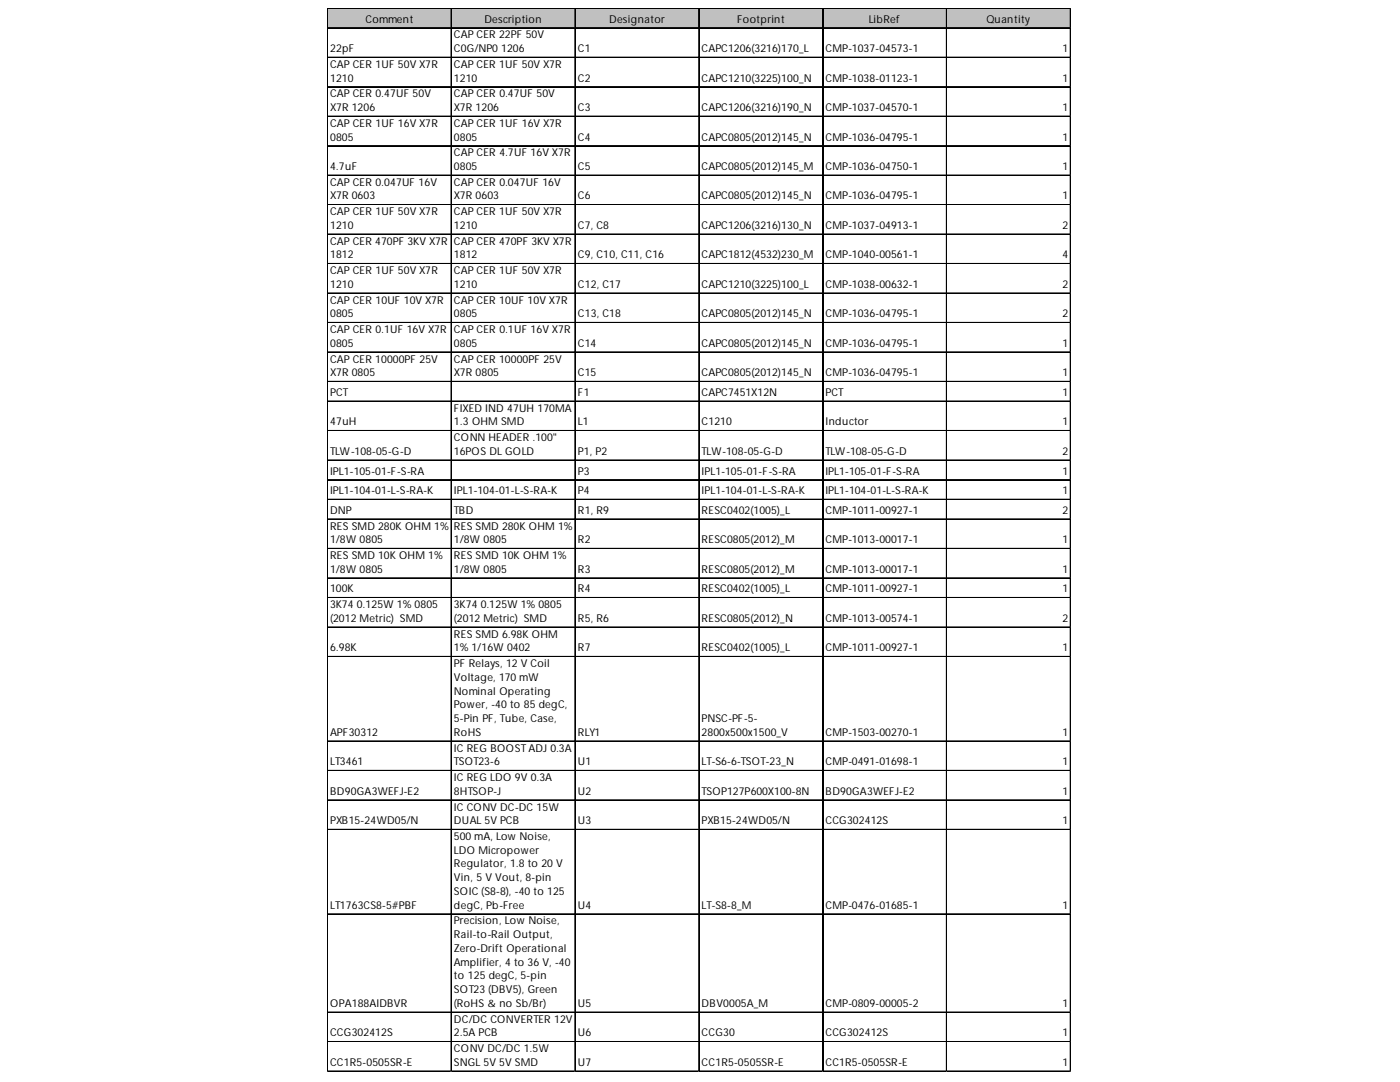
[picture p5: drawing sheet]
<svg xmlns="http://www.w3.org/2000/svg" width="279mm" height="216mm" viewBox="0 0 279 216" stroke-linecap="round" stroke-linejoin="round" font-family="sans-serif">
<defs><g id="words">
<g font-size="2.2">
<text x="72.9" y="4.5">Comment</text>
<text x="96.7" y="4.5">Description</text>
<text x="121.6" y="4.5">Designator</text>
<text x="147.1" y="4.5">Footprint</text>
<text x="173.4" y="4.5">LibRef</text>
<text x="196.9" y="4.5">Quantity</text>
<text x="65.9" y="10.4">22pF</text>
<text x="90.6" y="7.7">CAP CER 22PF 50V</text>
<text x="90.6" y="10.4">C0G/NP0 1206</text>
<text x="115.3" y="10.4">C1</text>
<text x="140" y="10.4">CAPC1206(3216)170_L</text>
<text x="164.7" y="10.4">CMP-1037-04573-1</text>
<text x="212" y="10.4">1</text>
<text x="65.9" y="13.5">CAP CER 1UF 50V X7R</text>
<text x="65.9" y="16.3">1210</text>
<text x="90.6" y="13.5">CAP CER 1UF 50V X7R</text>
<text x="90.6" y="16.3">1210</text>
<text x="115.3" y="16.3">C2</text>
<text x="140" y="16.3">CAPC1210(3225)100_N</text>
<text x="164.7" y="16.3">CMP-1038-01123-1</text>
<text x="212" y="16.3">1</text>
<text x="65.9" y="19.4">CAP CER 0.47UF 50V</text>
<text x="65.9" y="22.2">X7R 1206</text>
<text x="90.6" y="19.4">CAP CER 0.47UF 50V</text>
<text x="90.6" y="22.2">X7R 1206</text>
<text x="115.3" y="22.2">C3</text>
<text x="140" y="22.2">CAPC1206(3216)190_N</text>
<text x="164.7" y="22.2">CMP-1037-04570-1</text>
<text x="212" y="22.2">1</text>
<text x="65.9" y="25.3">CAP CER 1UF 16V X7R</text>
<text x="65.9" y="28">0805</text>
<text x="90.6" y="25.3">CAP CER 1UF 16V X7R</text>
<text x="90.6" y="28">0805</text>
<text x="115.3" y="28">C4</text>
<text x="140" y="28">CAPC0805(2012)145_N</text>
<text x="164.7" y="28">CMP-1036-04795-1</text>
<text x="212" y="28">1</text>
<text x="65.9" y="33.9">4.7uF</text>
<text x="90.6" y="31.2">CAP CER 4.7UF 16V X7R</text>
<text x="90.6" y="33.9">0805</text>
<text x="115.3" y="33.9">C5</text>
<text x="140" y="33.9">CAPC0805(2012)145_M</text>
<text x="164.7" y="33.9">CMP-1036-04750-1</text>
<text x="212" y="33.9">1</text>
<text x="65.9" y="37.1">CAP CER 0.047UF 16V</text>
<text x="65.9" y="39.8">X7R 0603</text>
<text x="90.6" y="37.1">CAP CER 0.047UF 16V</text>
<text x="90.6" y="39.8">X7R 0603</text>
<text x="115.3" y="39.8">C6</text>
<text x="140" y="39.8">CAPC0805(2012)145_N</text>
<text x="164.7" y="39.8">CMP-1036-04795-1</text>
<text x="212" y="39.8">1</text>
<text x="65.9" y="42.9">CAP CER 1UF 50V X7R</text>
<text x="65.9" y="45.7">1210</text>
<text x="90.6" y="42.9">CAP CER 1UF 50V X7R</text>
<text x="90.6" y="45.7">1210</text>
<text x="115.3" y="45.7">C7, C8</text>
<text x="140" y="45.7">CAPC1206(3216)130_N</text>
<text x="164.7" y="45.7">CMP-1037-04913-1</text>
<text x="212" y="45.7">2</text>
<text x="65.9" y="48.8">CAP CER 470PF 3KV X7R</text>
<text x="65.9" y="51.6">1812</text>
<text x="90.6" y="48.8">CAP CER 470PF 3KV X7R</text>
<text x="90.6" y="51.6">1812</text>
<text x="115.3" y="51.6">C9, C10, C11, C16</text>
<text x="140" y="51.6">CAPC1812(4532)230_M</text>
<text x="164.7" y="51.6">CMP-1040-00561-1</text>
<text x="212" y="51.6">4</text>
<text x="65.9" y="54.7">CAP CER 1UF 50V X7R</text>
<text x="65.9" y="57.4">1210</text>
<text x="90.6" y="54.7">CAP CER 1UF 50V X7R</text>
<text x="90.6" y="57.4">1210</text>
<text x="115.3" y="57.4">C12, C17</text>
<text x="140" y="57.4">CAPC1210(3225)100_L</text>
<text x="164.7" y="57.4">CMP-1038-00632-1</text>
<text x="212" y="57.4">2</text>
<text x="65.9" y="60.6">CAP CER 10UF 10V X7R</text>
<text x="65.9" y="63.3">0805</text>
<text x="90.6" y="60.6">CAP CER 10UF 10V X7R</text>
<text x="90.6" y="63.3">0805</text>
<text x="115.3" y="63.3">C13, C18</text>
<text x="140" y="63.3">CAPC0805(2012)145_N</text>
<text x="164.7" y="63.3">CMP-1036-04795-1</text>
<text x="212" y="63.3">2</text>
<text x="65.9" y="66.5">CAP CER 0.1UF 16V X7R</text>
<text x="65.9" y="69.2">0805</text>
<text x="90.6" y="66.5">CAP CER 0.1UF 16V X7R</text>
<text x="90.6" y="69.2">0805</text>
<text x="115.3" y="69.2">C14</text>
<text x="140" y="69.2">CAPC0805(2012)145_N</text>
<text x="164.7" y="69.2">CMP-1036-04795-1</text>
<text x="212" y="69.2">1</text>
<text x="65.9" y="72.3">CAP CER 10000PF 25V</text>
<text x="65.9" y="75.1">X7R 0805</text>
<text x="90.6" y="72.3">CAP CER 10000PF 25V</text>
<text x="90.6" y="75.1">X7R 0805</text>
<text x="115.3" y="75.1">C15</text>
<text x="140" y="75.1">CAPC0805(2012)145_N</text>
<text x="164.7" y="75.1">CMP-1036-04795-1</text>
<text x="212" y="75.1">1</text>
<text x="65.9" y="79">PCT</text>
<text x="90.6" y="82.1">FIXED IND 47UH 170MA</text>
<text x="115.3" y="79">F1</text>
<text x="140" y="79">CAPC7451X12N</text>
<text x="164.7" y="79">PCT</text>
<text x="212" y="79">1</text>
<text x="65.9" y="84.9">47uH</text>
<text x="90.6" y="84.9">1.3 OHM SMD</text>
<text x="90.6" y="88">CONN HEADER .100&quot;</text>
<text x="115.3" y="84.9">L1</text>
<text x="140" y="84.9">C1210</text>
<text x="164.7" y="84.9">Inductor</text>
<text x="212" y="84.9">1</text>
<text x="65.9" y="90.8">TLW-108-05-G-D</text>
<text x="65.9" y="94.7">IPL1-105-01-F-S-RA</text>
<text x="90.6" y="90.8">16POS DL GOLD</text>
<text x="115.3" y="90.8">P1, P2</text>
<text x="115.3" y="94.7">P3</text>
<text x="140" y="90.8">TLW-108-05-G-D</text>
<text x="140" y="94.7">IPL1-105-01-F-S-RA</text>
<text x="164.7" y="90.8">TLW-108-05-G-D</text>
<text x="164.7" y="94.7">IPL1-105-01-F-S-RA</text>
<text x="212" y="90.8">2</text>
<text x="212" y="94.7">1</text>
<text x="65.9" y="98.6">IPL1-104-01-L-S-RA-K</text>
<text x="90.6" y="98.6">IPL1-104-01-L-S-RA-K</text>
<text x="115.3" y="98.6">P4</text>
<text x="140" y="98.6">IPL1-104-01-L-S-RA-K</text>
<text x="164.7" y="98.6">IPL1-104-01-L-S-RA-K</text>
<text x="212" y="98.6">1</text>
<text x="65.9" y="102.5">DNP</text>
<text x="65.9" y="105.7">RES SMD 280K OHM 1%</text>
<text x="90.6" y="102.5">TBD</text>
<text x="90.6" y="105.7">RES SMD 280K OHM 1%</text>
<text x="115.3" y="102.5">R1, R9</text>
<text x="140" y="102.5">RESC0402(1005)_L</text>
<text x="164.7" y="102.5">CMP-1011-00927-1</text>
<text x="212" y="102.5">2</text>
<text x="65.9" y="108.4">1/8W 0805</text>
<text x="65.9" y="111.5">RES SMD 10K OHM 1%</text>
<text x="90.6" y="108.4">1/8W 0805</text>
<text x="90.6" y="111.5">RES SMD 10K OHM 1%</text>
<text x="115.3" y="108.4">R2</text>
<text x="140" y="108.4">RESC0805(2012)_M</text>
<text x="164.7" y="108.4">CMP-1013-00017-1</text>
<text x="212" y="108.4">1</text>
<text x="65.9" y="114.3">1/8W 0805</text>
<text x="65.9" y="118.2">100K</text>
<text x="90.6" y="114.3">1/8W 0805</text>
<text x="115.3" y="114.3">R3</text>
<text x="115.3" y="118.2">R4</text>
<text x="140" y="114.3">RESC0805(2012)_M</text>
<text x="140" y="118.2">RESC0402(1005)_L</text>
<text x="164.7" y="114.3">CMP-1013-00017-1</text>
<text x="164.7" y="118.2">CMP-1011-00927-1</text>
<text x="212" y="114.3">1</text>
<text x="212" y="118.2">1</text>
<text x="65.9" y="121.3">3K74 0.125W 1% 0805</text>
<text x="65.9" y="124.1">(2012 Metric) SMD</text>
<text x="90.6" y="121.3">3K74 0.125W 1% 0805</text>
<text x="90.6" y="124.1">(2012 Metric) SMD</text>
<text x="115.3" y="124.1">R5, R6</text>
<text x="140" y="124.1">RESC0805(2012)_N</text>
<text x="164.7" y="124.1">CMP-1013-00574-1</text>
<text x="212" y="124.1">2</text>
<text x="65.9" y="130">6.98K</text>
<text x="90.6" y="127.2">RES SMD 6.98K OHM</text>
<text x="90.6" y="130">1% 1/16W 0402</text>
<text x="115.3" y="130">R7</text>
<text x="140" y="130">RESC0402(1005)_L</text>
<text x="164.7" y="130">CMP-1011-00927-1</text>
<text x="212" y="130">1</text>
<text x="90.6" y="133.1">PF Relays, 12 V Coil</text>
<text x="90.6" y="135.9">Voltage, 170 mW</text>
<text x="90.6" y="138.6">Nominal Operating</text>
<text x="90.6" y="141.3">Power, -40 to 85 degC,</text>
<text x="65.9" y="146.8">APF30312</text>
<text x="90.6" y="144.1">5-Pin PF, Tube, Case,</text>
<text x="90.6" y="146.8">RoHS</text>
<text x="90.6" y="150">IC REG BOOST ADJ 0.3A</text>
<text x="115.3" y="146.8">RLY1</text>
<text x="140" y="144.1">PNSC-PF-5-</text>
<text x="140" y="146.8">2800x500x1500_V</text>
<text x="164.7" y="146.8">CMP-1503-00270-1</text>
<text x="212" y="146.8">1</text>
<text x="65.9" y="152.7">LT3461</text>
<text x="90.6" y="152.7">TSOT23-6</text>
<text x="90.6" y="155.8">IC REG LDO 9V 0.3A</text>
<text x="115.3" y="152.7">U1</text>
<text x="140" y="152.7">LT-S6-6-TSOT-23_N</text>
<text x="164.7" y="152.7">CMP-0491-01698-1</text>
<text x="212" y="152.7">1</text>
<text x="65.9" y="158.6">BD90GA3WEFJ-E2</text>
<text x="90.6" y="158.6">8HTSOP-J</text>
<text x="90.6" y="161.7">IC CONV DC-DC 15W</text>
<text x="115.3" y="158.6">U2</text>
<text x="140" y="158.6">TSOP127P600X100-8N</text>
<text x="164.7" y="158.6">BD90GA3WEFJ-E2</text>
<text x="212" y="158.6">1</text>
<text x="65.9" y="164.5">PXB15-24WD05/N</text>
<text x="90.6" y="164.5">DUAL 5V PCB</text>
<text x="90.6" y="167.6">500 mA, Low Noise,</text>
<text x="115.3" y="164.5">U3</text>
<text x="140" y="164.5">PXB15-24WD05/N</text>
<text x="164.7" y="164.5">CCG302412S</text>
<text x="212" y="164.5">1</text>
<text x="90.6" y="170.4">LDO Micropower</text>
<text x="90.6" y="173.1">Regulator, 1.8 to 20 V</text>
<text x="90.6" y="175.8">Vin, 5 V Vout, 8-pin</text>
<text x="90.6" y="178.6">SOIC (S8-8), -40 to 125</text>
<text x="65.9" y="181.3">LT1763CS8-5#PBF</text>
<text x="90.6" y="181.3">degC, Pb-Free</text>
<text x="90.6" y="184.5">Precision, Low Noise,</text>
<text x="115.3" y="181.3">U4</text>
<text x="140" y="181.3">LT-S8-8_M</text>
<text x="164.7" y="181.3">CMP-0476-01685-1</text>
<text x="212" y="181.3">1</text>
<text x="90.6" y="187.2">Rail-to-Rail Output,</text>
<text x="90.6" y="190">Zero-Drift Operational</text>
<text x="90.6" y="192.7">Amplifier, 4 to 36 V, -40</text>
<text x="90.6" y="195.4">to 125 degC, 5-pin</text>
<text x="65.9" y="200.9">OPA188AIDBVR</text>
<text x="90.6" y="198.2">SOT23 (DBV5), Green</text>
<text x="90.6" y="200.9">(RoHS &amp; no Sb/Br)</text>
<text x="115.3" y="200.9">U5</text>
<text x="140" y="200.9">DBV0005A_M</text>
<text x="164.7" y="200.9">CMP-0809-00005-2</text>
<text x="212" y="200.9">1</text>
<text x="65.9" y="206.8">CCG302412S</text>
<text x="90.6" y="204.1">DC/DC CONVERTER 12V</text>
<text x="90.6" y="206.8">2.5A PCB</text>
<text x="90.6" y="209.9">CONV DC/DC 1.5W</text>
<text x="115.3" y="206.8">U6</text>
<text x="140" y="206.8">CCG30</text>
<text x="164.7" y="206.8">CCG302412S</text>
<text x="212" y="206.8">1</text>
<text x="65.9" y="212.7">CC1R5-0505SR-E</text>
<text x="90.6" y="212.7">SNGL 5V 5V SMD</text>
<text x="115.3" y="212.7">U7</text>
<text x="140" y="212.7">CC1R5-0505SR-E</text>
<text x="164.7" y="212.7">CC1R5-0505SR-E</text>
<text x="212" y="212.7">1</text>
</g>
</g></defs>
<path d="M65.4 1.7h148.3v4h-148.3z" fill="#c0c0c0"/>
<g fill="none" stroke="#000" stroke-width=".2">
<path d="M65.3 1.6v212.3M65.4 1.6v212.3M65.5 1.6h148.2M65.5 1.7h148.2M65.5 5.5h148.2M65.5 5.6h148.2M65.5 11.4h148.2M65.5 11.5h148.2M65.5 17.3h148.2M65.5 17.4h148.2M90 1.8v212.1M90.1 1.8v212.1"/>
<path d="M114.7 1.8v212.1M114.8 1.8v212.1M139.4 1.8v212.1M139.5 1.8v212.1M164.2 1.8v212.1M164.3 1.8v212.1M188.9 1.8v212.1M189 1.8v212.1M213.6 1.8v212.1M213.7 1.8v212.1M65.5 23.2h148.2M65.5 23.3h148.2"/>
<path d="M65.5 29h148.2M65.5 29.1h148.2M65.5 34.9h148.2M65.5 35h148.2M65.5 40.8h148.2M65.5 40.9h148.2M65.5 46.7h148.2M65.5 46.8h148.2M65.5 52.6h148.2M65.5 52.7h148.2M65.5 58.4h148.2M65.5 58.5h148.2"/>
<path d="M65.5 64.3h148.2M65.5 64.4h148.2M65.5 70.2h148.2M65.5 70.3h148.2M65.5 76.1h148.2M65.5 76.2h148.2M65.5 80h148.2M65.5 80.1h148.2M65.5 85.9h148.2M65.5 86h148.2M65.5 91.8h148.2M65.5 91.9h148.2"/>
<path d="M65.5 95.7h148.2M65.5 95.8h148.2M65.5 99.6h148.2M65.5 99.7h148.2M65.5 103.5h148.2M65.5 103.6h148.2M65.5 109.4h148.2M65.5 109.5h148.2M65.5 115.3h148.2M65.5 115.4h148.2M65.5 119.2h148.2M65.5 119.3h148.2"/>
<path d="M65.5 125.1h148.2M65.5 125.2h148.2M65.5 131h148.2M65.5 131.1h148.2M65.5 147.8h148.2M65.5 147.9h148.2M65.5 153.7h148.2M65.5 153.8h148.2M65.5 159.6h148.2M65.5 159.7h148.2M65.5 165.5h148.2M65.5 165.6h148.2"/>
<path d="M65.5 182.3h148.2M65.5 182.4h148.2M65.5 201.9h148.2M65.5 202h148.2M65.5 207.8h148.2M65.5 207.9h148.2M65.5 213.7h148.2M65.5 213.8h148.2"/>
</g>
<use href="#words"/>
</svg>
